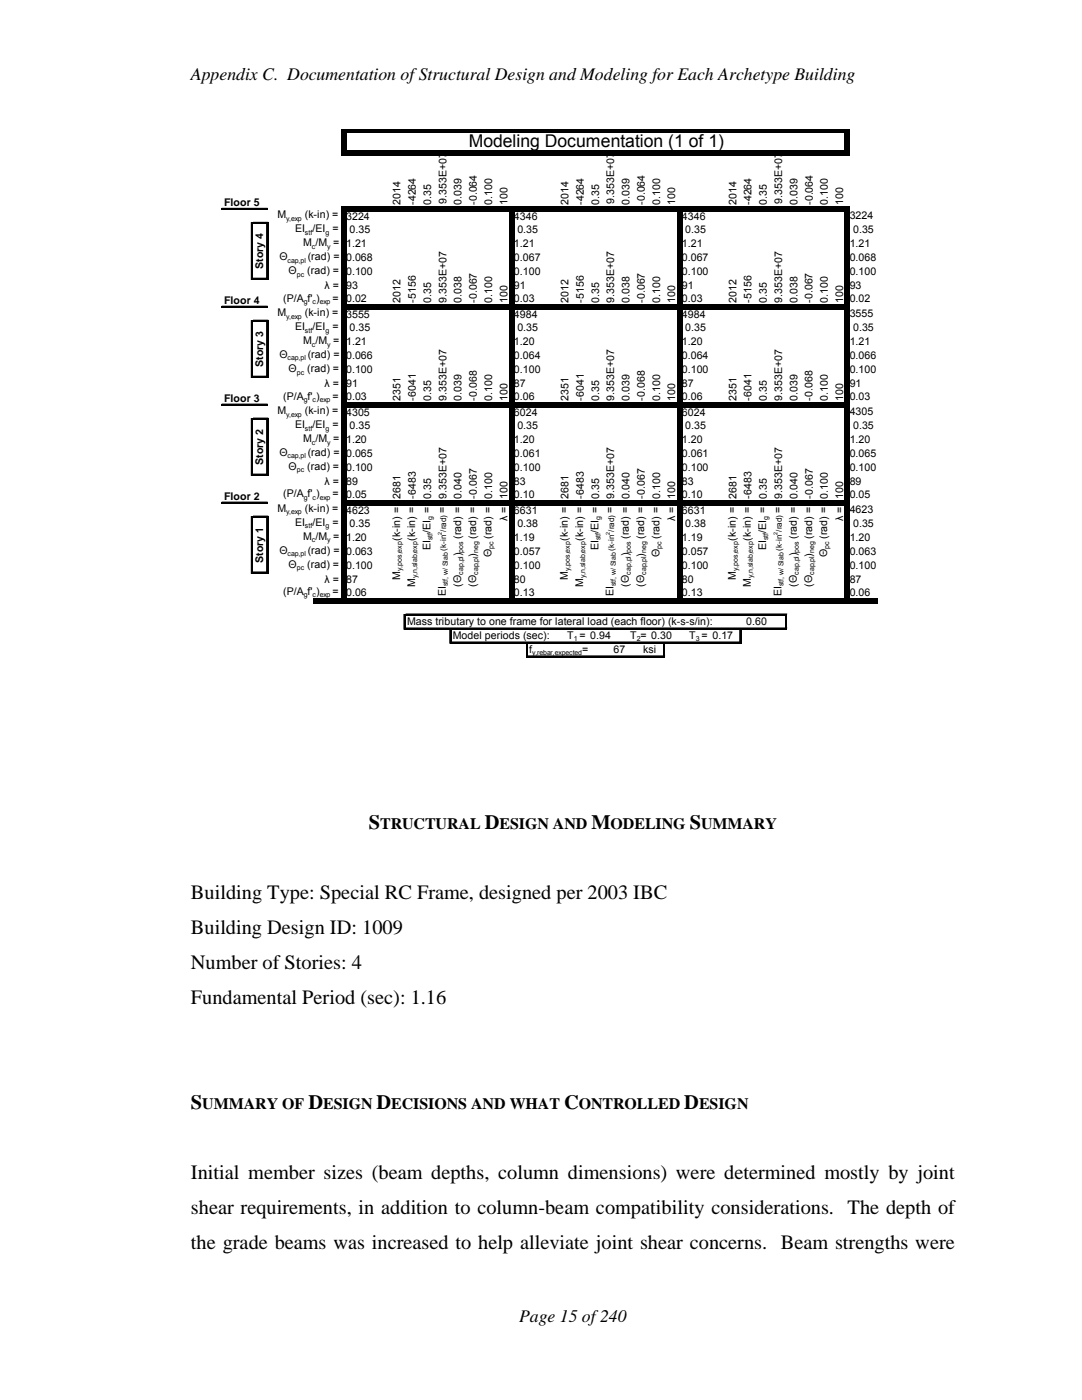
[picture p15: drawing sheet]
<svg xmlns="http://www.w3.org/2000/svg" width="216mm" height="279mm" viewBox="0 0 216 279" stroke-linecap="round" stroke-linejoin="round" font-family="sans-serif">
<defs><g id="words">
<g font-size="4.1">
<text x="73.6" y="165.4">S</text>
<text x="96.7" y="165.4">D</text>
<text x="118" y="165.4">M</text>
<text x="137.6" y="165.4">S</text>
<text x="38.1" y="179.3">Building Type: Special RC Frame, designed per 2003 IBC</text>
<text x="38.1" y="186.3">Building Design ID: 1009</text>
<text x="38.1" y="193.3">Number of Stories: 4</text>
<text x="38.1" y="200.3">Fundamental Period (sec): 1.16</text>
<text x="38.1" y="221.4">S</text>
<text x="61.5" y="221.4">D</text>
<text x="75.1" y="221.4">D</text>
<text x="112.5" y="221.4">C</text>
<text x="136.5" y="221.4">D</text>
<text x="38.1" y="235.3">Initial member sizes (beam depths, column dimensions) were determined mostly by joint</text>
<text x="38.1" y="242.3">shear requirements, in addition to column-beam compatibility considerations. The depth of</text>
<text x="38.1" y="249.3">the grade beams was increased to help alleviate joint shear concerns. Beam strengths were</text>
</g>
<g font-size="3.5">
<text x="38.1" y="15.9">Appendix C. Documentation of Structural Design and Modeling for Each Archetype Building</text>
<text x="93.6" y="29.4">Modeling Documentation (1 of 1)</text>
<text x="103.6" y="263.9">Page 15 of 240</text>
</g>
<g font-size="3.2">
<text x="75.8" y="165.4">TRUCTURAL</text>
<text x="99.7" y="165.4">ESIGN AND</text>
<text x="121.8" y="165.4">ODELING</text>
<text x="139.9" y="165.4">UMMARY</text>
<text x="40.4" y="221.4">UMMARY OF</text>
<text x="64.5" y="221.4">ESIGN</text>
<text x="78.1" y="221.4">ECISIONS AND WHAT</text>
<text x="115.5" y="221.4">ONTROLLED</text>
<text x="139.5" y="221.4">ESIGN</text>
</g>
<g font-size="2.1">
<text x="44.7" y="41.1">Floor 5</text>
<text x="79.9" y="40.9" transform="rotate(-90 79.9 40.9)">2014</text>
<text x="83" y="40.9" transform="rotate(-90 83 40.9)">-4264</text>
<text x="86" y="40.9" transform="rotate(-90 86 40.9)">0.35</text>
<text x="89.1" y="40.7" transform="rotate(-90 89.1 40.7)">9.353E+07</text>
<text x="92.1" y="40.9" transform="rotate(-90 92.1 40.9)">0.039</text>
<text x="95.2" y="40.9" transform="rotate(-90 95.2 40.9)">-0.064</text>
<text x="98.2" y="40.9" transform="rotate(-90 98.2 40.9)">0.100</text>
<text x="101.3" y="40.9" transform="rotate(-90 101.3 40.9)">100</text>
<text x="113.4" y="40.9" transform="rotate(-90 113.4 40.9)">2014</text>
<text x="116.5" y="40.9" transform="rotate(-90 116.5 40.9)">-4264</text>
<text x="119.5" y="40.9" transform="rotate(-90 119.5 40.9)">0.35</text>
<text x="122.6" y="40.7" transform="rotate(-90 122.6 40.7)">9.353E+07</text>
<text x="125.6" y="40.9" transform="rotate(-90 125.6 40.9)">0.039</text>
<text x="128.7" y="40.9" transform="rotate(-90 128.7 40.9)">-0.064</text>
<text x="131.7" y="40.9" transform="rotate(-90 131.7 40.9)">0.100</text>
<text x="134.7" y="40.9" transform="rotate(-90 134.7 40.9)">100</text>
<text x="146.9" y="40.9" transform="rotate(-90 146.9 40.9)">2014</text>
<text x="150" y="40.9" transform="rotate(-90 150 40.9)">-4264</text>
<text x="153" y="40.9" transform="rotate(-90 153 40.9)">0.35</text>
<text x="156.1" y="40.7" transform="rotate(-90 156.1 40.7)">9.353E+07</text>
<text x="159.1" y="40.9" transform="rotate(-90 159.1 40.9)">0.039</text>
<text x="162.2" y="40.9" transform="rotate(-90 162.2 40.9)">-0.064</text>
<text x="165.2" y="40.9" transform="rotate(-90 165.2 40.9)">0.100</text>
<text x="168.3" y="40.9" transform="rotate(-90 168.3 40.9)">100</text>
<text x="55.4" y="43.6">M</text>
<text x="58.9" y="46.4">EI</text>
<text x="60.8" y="43.6">(k-in) =</text>
<text x="62.4" y="46.4">/EI =</text>
<text x="69.1" y="43.9">3224</text>
<text x="69.7" y="46.5">0.35</text>
<text x="102.6" y="43.9">4346</text>
<text x="103.2" y="46.5">0.35</text>
<text x="136.1" y="43.9">4346</text>
<text x="136.7" y="46.5">0.35</text>
<text x="169.5" y="43.7">3224</text>
<text x="170.2" y="46.5">0.35</text>
<text x="52.5" y="53.7" transform="rotate(-90 52.5 53.7)">Story 4</text>
<text x="55.8" y="52">Θ</text>
<text x="60.5" y="49.2">M /M =</text>
<text x="61.4" y="52">(rad) =</text>
<text x="69.1" y="52.1">0.068</text>
<text x="69.1" y="49.3">1.21</text>
<text x="102.6" y="49.3">1.21</text>
<text x="102.6" y="52.1">0.067</text>
<text x="136.1" y="52.1">0.067</text>
<text x="136.1" y="49.3">1.21</text>
<text x="169.5" y="52.1">0.068</text>
<text x="169.5" y="49.3">1.21</text>
<text x="57.6" y="54.8">Θ</text>
<text x="61.3" y="54.8">(rad) =</text>
<text x="64.7" y="57.7">λ =</text>
<text x="69.1" y="57.7">93</text>
<text x="69.1" y="54.9">0.100</text>
<text x="102.6" y="57.7">91</text>
<text x="102.6" y="54.9">0.100</text>
<text x="136.1" y="54.9">0.100</text>
<text x="136.1" y="57.7">91</text>
<text x="169.5" y="54.9">0.100</text>
<text x="169.5" y="57.7">93</text>
<text x="44.7" y="60.6">Floor 4</text>
<text x="55.4" y="63.2">M</text>
<text x="56.5" y="60.2">(P/A f' )</text>
<text x="58.9" y="66">EI</text>
<text x="60.8" y="63.2">(k-in) =</text>
<text x="62.4" y="66">/EI =</text>
<text x="66.3" y="60.2">=</text>
<text x="69.1" y="63.4">3555</text>
<text x="69.1" y="60.3">0.02</text>
<text x="79.9" y="60.5" transform="rotate(-90 79.9 60.5)">2012</text>
<text x="83" y="60.5" transform="rotate(-90 83 60.5)">-5156</text>
<text x="86" y="60.5" transform="rotate(-90 86 60.5)">0.35</text>
<text x="89.1" y="60.5" transform="rotate(-90 89.1 60.5)">9.353E+07</text>
<text x="92.1" y="60.5" transform="rotate(-90 92.1 60.5)">0.038</text>
<text x="95.2" y="60.5" transform="rotate(-90 95.2 60.5)">-0.067</text>
<text x="98.2" y="60.5" transform="rotate(-90 98.2 60.5)">0.100</text>
<text x="101.3" y="60.5" transform="rotate(-90 101.3 60.5)">100</text>
<text x="102.6" y="60.3">0.03</text>
<text x="102.6" y="63.4">4984</text>
<text x="113.4" y="60.5" transform="rotate(-90 113.4 60.5)">2012</text>
<text x="116.5" y="60.5" transform="rotate(-90 116.5 60.5)">-5156</text>
<text x="119.5" y="60.5" transform="rotate(-90 119.5 60.5)">0.35</text>
<text x="122.6" y="60.5" transform="rotate(-90 122.6 60.5)">9.353E+07</text>
<text x="125.6" y="60.5" transform="rotate(-90 125.6 60.5)">0.038</text>
<text x="128.7" y="60.5" transform="rotate(-90 128.7 60.5)">-0.067</text>
<text x="131.7" y="60.5" transform="rotate(-90 131.7 60.5)">0.100</text>
<text x="134.7" y="60.5" transform="rotate(-90 134.7 60.5)">100</text>
<text x="136.1" y="60.3">0.03</text>
<text x="136.1" y="63.4">4984</text>
<text x="146.9" y="60.5" transform="rotate(-90 146.9 60.5)">2012</text>
<text x="150" y="60.5" transform="rotate(-90 150 60.5)">-5156</text>
<text x="153" y="60.5" transform="rotate(-90 153 60.5)">0.35</text>
<text x="156.1" y="60.5" transform="rotate(-90 156.1 60.5)">9.353E+07</text>
<text x="159.1" y="60.5" transform="rotate(-90 159.1 60.5)">0.038</text>
<text x="162.2" y="60.5" transform="rotate(-90 162.2 60.5)">-0.067</text>
<text x="165.2" y="60.5" transform="rotate(-90 165.2 60.5)">0.100</text>
<text x="168.3" y="60.5" transform="rotate(-90 168.3 60.5)">100</text>
<text x="169.5" y="63.2">3555</text>
<text x="169.5" y="60.3">0.02</text>
<text x="55.8" y="71.5">Θ</text>
<text x="60.5" y="68.7">M /M =</text>
<text x="61.4" y="71.5">(rad) =</text>
<text x="69.1" y="71.6">0.066</text>
<text x="69.1" y="68.8">1.21</text>
<text x="69.7" y="66">0.35</text>
<text x="102.6" y="71.6">0.064</text>
<text x="102.6" y="68.8">1.20</text>
<text x="103.2" y="66">0.35</text>
<text x="136.1" y="71.6">0.064</text>
<text x="136.1" y="68.8">1.20</text>
<text x="136.7" y="66">0.35</text>
<text x="169.5" y="71.6">0.066</text>
<text x="169.5" y="68.8">1.21</text>
<text x="170.2" y="66">0.35</text>
<text x="52.5" y="73.2" transform="rotate(-90 52.5 73.2)">Story 3</text>
<text x="57.6" y="74.3">Θ</text>
<text x="61.3" y="74.3">(rad) =</text>
<text x="64.7" y="77.2">λ =</text>
<text x="69.1" y="77.2">91</text>
<text x="69.1" y="74.4">0.100</text>
<text x="102.6" y="74.4">0.100</text>
<text x="102.6" y="77.2">87</text>
<text x="136.1" y="77.2">87</text>
<text x="136.1" y="74.4">0.100</text>
<text x="169.5" y="74.4">0.100</text>
<text x="169.5" y="77.2">91</text>
<text x="44.7" y="80.2">Floor 3</text>
<text x="55.4" y="82.7">M</text>
<text x="56.5" y="79.7">(P/A f' )</text>
<text x="60.8" y="82.7">(k-in) =</text>
<text x="66.3" y="79.7">=</text>
<text x="69.1" y="83">4305</text>
<text x="69.1" y="79.8">0.03</text>
<text x="79.9" y="80" transform="rotate(-90 79.9 80)">2351</text>
<text x="83" y="80" transform="rotate(-90 83 80)">-6041</text>
<text x="86" y="80" transform="rotate(-90 86 80)">0.35</text>
<text x="89.1" y="80" transform="rotate(-90 89.1 80)">9.353E+07</text>
<text x="92.1" y="80" transform="rotate(-90 92.1 80)">0.039</text>
<text x="95.2" y="80" transform="rotate(-90 95.2 80)">-0.068</text>
<text x="98.2" y="80" transform="rotate(-90 98.2 80)">0.100</text>
<text x="101.3" y="80" transform="rotate(-90 101.3 80)">100</text>
<text x="102.6" y="79.8">0.06</text>
<text x="102.6" y="83">6024</text>
<text x="113.4" y="80" transform="rotate(-90 113.4 80)">2351</text>
<text x="116.5" y="80" transform="rotate(-90 116.5 80)">-6041</text>
<text x="119.5" y="80" transform="rotate(-90 119.5 80)">0.35</text>
<text x="122.6" y="80" transform="rotate(-90 122.6 80)">9.353E+07</text>
<text x="125.6" y="80" transform="rotate(-90 125.6 80)">0.039</text>
<text x="128.7" y="80" transform="rotate(-90 128.7 80)">-0.068</text>
<text x="131.7" y="80" transform="rotate(-90 131.7 80)">0.100</text>
<text x="134.7" y="80" transform="rotate(-90 134.7 80)">100</text>
<text x="136.1" y="83">6024</text>
<text x="136.1" y="79.8">0.06</text>
<text x="146.9" y="80" transform="rotate(-90 146.9 80)">2351</text>
<text x="150" y="80" transform="rotate(-90 150 80)">-6041</text>
<text x="153" y="80" transform="rotate(-90 153 80)">0.35</text>
<text x="156.1" y="80" transform="rotate(-90 156.1 80)">9.353E+07</text>
<text x="159.1" y="80" transform="rotate(-90 159.1 80)">0.039</text>
<text x="162.2" y="80" transform="rotate(-90 162.2 80)">-0.068</text>
<text x="165.2" y="80" transform="rotate(-90 165.2 80)">0.100</text>
<text x="168.3" y="80" transform="rotate(-90 168.3 80)">100</text>
<text x="169.5" y="82.8">4305</text>
<text x="169.5" y="79.8">0.03</text>
<text x="58.9" y="85.5">EI</text>
<text x="60.5" y="88.3">M /M =</text>
<text x="62.4" y="85.5">/EI =</text>
<text x="69.1" y="88.4">1.20</text>
<text x="69.7" y="85.6">0.35</text>
<text x="102.6" y="88.4">1.20</text>
<text x="103.2" y="85.6">0.35</text>
<text x="136.1" y="88.4">1.20</text>
<text x="136.7" y="85.6">0.35</text>
<text x="169.5" y="88.4">1.20</text>
<text x="170.2" y="85.6">0.35</text>
<text x="52.5" y="92.8" transform="rotate(-90 52.5 92.8)">Story 2</text>
<text x="55.8" y="91.1">Θ</text>
<text x="57.6" y="93.9">Θ</text>
<text x="61.3" y="93.9">(rad) =</text>
<text x="61.4" y="91.1">(rad) =</text>
<text x="69.1" y="91.2">0.065</text>
<text x="69.1" y="93.9">0.100</text>
<text x="102.6" y="91.2">0.061</text>
<text x="102.6" y="93.9">0.100</text>
<text x="136.1" y="91.2">0.061</text>
<text x="136.1" y="93.9">0.100</text>
<text x="169.5" y="91.2">0.065</text>
<text x="169.5" y="93.9">0.100</text>
<text x="44.7" y="99.7">Floor 2</text>
<text x="56.5" y="99.3">(P/A f' )</text>
<text x="64.7" y="96.7">λ =</text>
<text x="66.3" y="99.3">=</text>
<text x="69.1" y="96.7">89</text>
<text x="69.1" y="99.4">0.05</text>
<text x="79.9" y="99.5" transform="rotate(-90 79.9 99.5)">2681</text>
<text x="83" y="99.5" transform="rotate(-90 83 99.5)">-6483</text>
<text x="86" y="99.5" transform="rotate(-90 86 99.5)">0.35</text>
<text x="89.1" y="99.5" transform="rotate(-90 89.1 99.5)">9.353E+07</text>
<text x="92.1" y="99.5" transform="rotate(-90 92.1 99.5)">0.040</text>
<text x="95.2" y="99.5" transform="rotate(-90 95.2 99.5)">-0.067</text>
<text x="98.2" y="99.5" transform="rotate(-90 98.2 99.5)">0.100</text>
<text x="101.3" y="99.5" transform="rotate(-90 101.3 99.5)">100</text>
<text x="102.6" y="96.7">83</text>
<text x="102.6" y="99.4">0.10</text>
<text x="113.4" y="99.5" transform="rotate(-90 113.4 99.5)">2681</text>
<text x="116.5" y="99.5" transform="rotate(-90 116.5 99.5)">-6483</text>
<text x="119.5" y="99.5" transform="rotate(-90 119.5 99.5)">0.35</text>
<text x="122.6" y="99.5" transform="rotate(-90 122.6 99.5)">9.353E+07</text>
<text x="125.6" y="99.5" transform="rotate(-90 125.6 99.5)">0.040</text>
<text x="128.7" y="99.5" transform="rotate(-90 128.7 99.5)">-0.067</text>
<text x="131.7" y="99.5" transform="rotate(-90 131.7 99.5)">0.100</text>
<text x="134.7" y="99.5" transform="rotate(-90 134.7 99.5)">100</text>
<text x="136.1" y="99.4">0.10</text>
<text x="136.1" y="96.7">83</text>
<text x="146.9" y="99.5" transform="rotate(-90 146.9 99.5)">2681</text>
<text x="150" y="99.5" transform="rotate(-90 150 99.5)">-6483</text>
<text x="153" y="99.5" transform="rotate(-90 153 99.5)">0.35</text>
<text x="156.1" y="99.5" transform="rotate(-90 156.1 99.5)">9.353E+07</text>
<text x="159.1" y="99.5" transform="rotate(-90 159.1 99.5)">0.040</text>
<text x="162.2" y="99.5" transform="rotate(-90 162.2 99.5)">-0.067</text>
<text x="165.2" y="99.5" transform="rotate(-90 165.2 99.5)">0.100</text>
<text x="168.3" y="99.5" transform="rotate(-90 168.3 99.5)">100</text>
<text x="169.5" y="96.7">89</text>
<text x="169.5" y="99.4">0.05</text>
<text x="55.4" y="102.2">M</text>
<text x="58.9" y="105">EI</text>
<text x="60.5" y="107.8">M /M =</text>
<text x="60.8" y="102.2">(k-in) =</text>
<text x="62.4" y="105">/EI =</text>
<text x="69.1" y="107.9">1.20</text>
<text x="69.1" y="102.5">4623</text>
<text x="69.7" y="105.1">0.35</text>
<text x="79.8" y="107.9" transform="rotate(-90 79.8 107.9)">(k-in) =</text>
<text x="82.8" y="107.9" transform="rotate(-90 82.8 107.9)">(k-in) =</text>
<text x="85.9" y="106.3" transform="rotate(-90 85.9 106.3)">/EI =</text>
<text x="88.9" y="102.4" transform="rotate(-90 88.9 102.4)">=</text>
<text x="92" y="107.5" transform="rotate(-90 92 107.5)">(rad) =</text>
<text x="95" y="107.5" transform="rotate(-90 95 107.5)">(rad) =</text>
<text x="98.1" y="107.5" transform="rotate(-90 98.1 107.5)">(rad) =</text>
<text x="101.3" y="104.1" transform="rotate(-90 101.3 104.1)">λ =</text>
<text x="102.6" y="107.9">1.19</text>
<text x="102.6" y="102.5">6631</text>
<text x="103.2" y="105.1">0.38</text>
<text x="113.3" y="107.9" transform="rotate(-90 113.3 107.9)">(k-in) =</text>
<text x="116.4" y="107.9" transform="rotate(-90 116.4 107.9)">(k-in) =</text>
<text x="119.4" y="106.3" transform="rotate(-90 119.4 106.3)">/EI =</text>
<text x="122.4" y="102.4" transform="rotate(-90 122.4 102.4)">=</text>
<text x="125.5" y="107.5" transform="rotate(-90 125.5 107.5)">(rad) =</text>
<text x="128.5" y="107.5" transform="rotate(-90 128.5 107.5)">(rad) =</text>
<text x="131.6" y="107.5" transform="rotate(-90 131.6 107.5)">(rad) =</text>
<text x="134.7" y="104.1" transform="rotate(-90 134.7 104.1)">λ =</text>
<text x="136.1" y="102.5">6631</text>
<text x="136.1" y="107.9">1.19</text>
<text x="136.7" y="105.1">0.38</text>
<text x="146.8" y="107.9" transform="rotate(-90 146.8 107.9)">(k-in) =</text>
<text x="149.8" y="107.9" transform="rotate(-90 149.8 107.9)">(k-in) =</text>
<text x="152.9" y="106.3" transform="rotate(-90 152.9 106.3)">/EI =</text>
<text x="155.9" y="102.4" transform="rotate(-90 155.9 102.4)">=</text>
<text x="159" y="107.5" transform="rotate(-90 159 107.5)">(rad) =</text>
<text x="162" y="107.5" transform="rotate(-90 162 107.5)">(rad) =</text>
<text x="165.1" y="107.5" transform="rotate(-90 165.1 107.5)">(rad) =</text>
<text x="168.3" y="104.1" transform="rotate(-90 168.3 104.1)">λ =</text>
<text x="169.5" y="107.9">1.20</text>
<text x="169.5" y="102.3">4623</text>
<text x="170.2" y="105.1">0.35</text>
<text x="52.5" y="112.3" transform="rotate(-90 52.5 112.3)">Story 1</text>
<text x="55.8" y="110.6">Θ</text>
<text x="57.6" y="113.4">Θ</text>
<text x="61.3" y="113.4">(rad) =</text>
<text x="61.4" y="110.6">(rad) =</text>
<text x="69.1" y="110.7">0.063</text>
<text x="69.1" y="113.5">0.100</text>
<text x="85.9" y="109.9" transform="rotate(-90 85.9 109.9)">EI</text>
<text x="92" y="111" transform="rotate(-90 92 111)">)</text>
<text x="95" y="111.1" transform="rotate(-90 95 111.1)">)</text>
<text x="98.1" y="111.3" transform="rotate(-90 98.1 111.3)">Θ</text>
<text x="102.6" y="113.5">0.100</text>
<text x="102.6" y="110.7">0.057</text>
<text x="119.4" y="109.9" transform="rotate(-90 119.4 109.9)">EI</text>
<text x="125.5" y="111" transform="rotate(-90 125.5 111)">)</text>
<text x="128.5" y="111.1" transform="rotate(-90 128.5 111.1)">)</text>
<text x="131.6" y="111.3" transform="rotate(-90 131.6 111.3)">Θ</text>
<text x="136.1" y="110.7">0.057</text>
<text x="136.1" y="113.5">0.100</text>
<text x="152.9" y="109.9" transform="rotate(-90 152.9 109.9)">EI</text>
<text x="159" y="111" transform="rotate(-90 159 111)">)</text>
<text x="162" y="111.1" transform="rotate(-90 162 111.1)">)</text>
<text x="165.1" y="111.3" transform="rotate(-90 165.1 111.3)">Θ</text>
<text x="169.5" y="110.7">0.063</text>
<text x="169.5" y="113.5">0.100</text>
<text x="56.5" y="118.8">(P/A f' )</text>
<text x="64.7" y="116.3">λ = 87</text>
<text x="66.3" y="118.8">=</text>
<text x="69.1" y="118.9">0.06</text>
<text x="79.8" y="115.7" transform="rotate(-90 79.8 115.7)">M</text>
<text x="82.8" y="117.2" transform="rotate(-90 82.8 117.2)">M</text>
<text x="88.9" y="119" transform="rotate(-90 88.9 119)">EI</text>
<text x="92" y="117.1" transform="rotate(-90 92 117.1)">(Θ</text>
<text x="95" y="117.1" transform="rotate(-90 95 117.1)">(Θ</text>
<text x="102.6" y="118.9">0.13</text>
<text x="102.6" y="116.3">80</text>
<text x="113.3" y="115.7" transform="rotate(-90 113.3 115.7)">M</text>
<text x="116.4" y="117.2" transform="rotate(-90 116.4 117.2)">M</text>
<text x="122.4" y="119" transform="rotate(-90 122.4 119)">EI</text>
<text x="125.5" y="117.1" transform="rotate(-90 125.5 117.1)">(Θ</text>
<text x="128.5" y="117.1" transform="rotate(-90 128.5 117.1)">(Θ</text>
<text x="136.1" y="116.3">80</text>
<text x="136.1" y="118.9">0.13</text>
<text x="146.8" y="115.7" transform="rotate(-90 146.8 115.7)">M</text>
<text x="149.8" y="117.2" transform="rotate(-90 149.8 117.2)">M</text>
<text x="155.9" y="119" transform="rotate(-90 155.9 119)">EI</text>
<text x="159" y="117.1" transform="rotate(-90 159 117.1)">(Θ</text>
<text x="162" y="117.1" transform="rotate(-90 162 117.1)">(Θ</text>
<text x="169.5" y="116.3">87</text>
<text x="169.5" y="118.9">0.06</text>
<text x="81.2" y="124.7">Mass tributary to one frame for lateral load (each floor) (k-s-s/in):</text>
<text x="148.9" y="124.7">0.60</text>
<text x="90.4" y="127.6">Model periods (sec):</text>
<text x="105.6" y="130.3">f</text>
<text x="113.2" y="127.5">T = 0.94</text>
<text x="116.1" y="130.3">=</text>
<text x="122.4" y="130.2">67</text>
<text x="125.7" y="127.5">T = 0.30</text>
<text x="128.3" y="130.2">ksi</text>
<text x="137.5" y="127.5">T = 0.17</text>
</g>
<g font-size="1.6">
<text x="89" y="109.9" transform="rotate(-90 89 109.9)">(k-in /rad)</text>
<text x="122.5" y="109.9" transform="rotate(-90 122.5 109.9)">(k-in /rad)</text>
<text x="156" y="109.9" transform="rotate(-90 156 109.9)">(k-in /rad)</text>
</g>
<g font-size="1.4">
<text x="57.1" y="44">y,exp</text>
<text x="60.9" y="46.8">stf</text>
<text x="65" y="46.8">g</text>
<text x="57.4" y="52.4">cap,pl</text>
<text x="62.2" y="49.6">c</text>
<text x="65.3" y="49.6">y</text>
<text x="59.2" y="55.2">pc</text>
<text x="57.1" y="63.6">y,exp</text>
<text x="60.6" y="60.6">g</text>
<text x="62.4" y="60.6">c exp</text>
<text x="57.4" y="71.9">cap,pl</text>
<text x="60.9" y="66.4">stf</text>
<text x="62.2" y="69.2">c</text>
<text x="65" y="66.4">g</text>
<text x="65.3" y="69.2">y</text>
<text x="59.2" y="74.7">pc</text>
<text x="57.1" y="83.1">y,exp</text>
<text x="60.6" y="80.2">g</text>
<text x="62.4" y="80.2">c exp</text>
<text x="60.9" y="85.9">stf</text>
<text x="62.2" y="88.7">c</text>
<text x="65" y="85.9">g</text>
<text x="65.3" y="88.7">y</text>
<text x="57.4" y="91.5">cap,pl</text>
<text x="59.2" y="94.3">pc</text>
<text x="60.6" y="99.7">g</text>
<text x="62.4" y="99.7">c exp</text>
<text x="57.1" y="102.7">y,exp</text>
<text x="60.9" y="105.5">stf</text>
<text x="65" y="105.5">g</text>
<text x="86.3" y="107.9" transform="rotate(-90 86.3 107.9)">stf</text>
<text x="86.3" y="103.8" transform="rotate(-90 86.3 103.8)">g</text>
<text x="119.8" y="107.9" transform="rotate(-90 119.8 107.9)">stf</text>
<text x="119.8" y="103.8" transform="rotate(-90 119.8 103.8)">g</text>
<text x="153.3" y="107.9" transform="rotate(-90 153.3 107.9)">stf</text>
<text x="153.3" y="103.8" transform="rotate(-90 153.3 103.8)">g</text>
<text x="57.4" y="111">cap,pl</text>
<text x="59.2" y="113.8">pc</text>
<text x="62.2" y="108.2">c</text>
<text x="65.3" y="108.2">y</text>
<text x="98.5" y="109.6" transform="rotate(-90 98.5 109.6)">pc</text>
<text x="132" y="109.6" transform="rotate(-90 132 109.6)">pc</text>
<text x="165.5" y="109.6" transform="rotate(-90 165.5 109.6)">pc</text>
<text x="60.6" y="119.2">g</text>
<text x="62.4" y="119.2">c exp</text>
<text x="80.2" y="114" transform="rotate(-90 80.2 114)">y,pos,exp</text>
<text x="83.2" y="115.4" transform="rotate(-90 83.2 115.4)">y,n,slab,exp</text>
<text x="89.3" y="117" transform="rotate(-90 89.3 117)">stf, w/ Slab</text>
<text x="92.4" y="114.7" transform="rotate(-90 92.4 114.7)">cap,pl pos</text>
<text x="95.4" y="114.7" transform="rotate(-90 95.4 114.7)">cap,pl neg</text>
<text x="113.7" y="114" transform="rotate(-90 113.7 114)">y,pos,exp</text>
<text x="116.8" y="115.4" transform="rotate(-90 116.8 115.4)">y,n,slab,exp</text>
<text x="122.9" y="117" transform="rotate(-90 122.9 117)">stf, w/ Slab</text>
<text x="125.9" y="114.7" transform="rotate(-90 125.9 114.7)">cap,pl pos</text>
<text x="128.9" y="114.7" transform="rotate(-90 128.9 114.7)">cap,pl neg</text>
<text x="147.2" y="114" transform="rotate(-90 147.2 114)">y,pos,exp</text>
<text x="150.2" y="115.4" transform="rotate(-90 150.2 115.4)">y,n,slab,exp</text>
<text x="156.3" y="117" transform="rotate(-90 156.3 117)">stf, w/ Slab</text>
<text x="159.4" y="114.7" transform="rotate(-90 159.4 114.7)">cap,pl pos</text>
<text x="162.4" y="114.7" transform="rotate(-90 162.4 114.7)">cap,pl neg</text>
<text x="106.2" y="130.7">y,rebar,expected</text>
<text x="114.5" y="128">1</text>
<text x="127" y="128">2</text>
<text x="138.9" y="128">3</text>
</g>
<g font-size="1.1">
<text x="88.2" y="106.7" transform="rotate(-90 88.2 106.7)">2</text>
<text x="121.7" y="106.7" transform="rotate(-90 121.7 106.7)">2</text>
<text x="155.2" y="106.7" transform="rotate(-90 155.2 106.7)">2</text>
</g>
</g></defs>
<g fill="#000">
<path d="M68.1 25.8h1v5.3h-1zM69.1 25.8h100.5v.7h-100.5zM69.1 30.1h100.5v1h-100.5zM168.6 26.5h1v4.6h-1zM69.1 41.2h100.5v1h-100.5zM69.1 60.8h100.5v1h-100.5zM69.1 80.3h100.5v1h-100.5zM69.1 99.9h100.5v1h-100.5zM62.5 119.4h112.7v1h-112.7zM68.1 41.2h1v79.2h-1zM101.6 42.2h1v78.2h-1zM135.1 42.2h1v78.2h-1z"/>
<path d="M168.6 42.2h1v78.2h-1z"/>
</g>
<g fill="none" stroke="#000" stroke-width=".2">
<path d="M44.2 41.6h9.2M50.1 44.4v11.5M50.5 44.4h3M50.5 55.5h3M53.2 44.7v11.2M44.2 61.1h9.2M50.1 63.9v11.5M50.5 63.9h3M50.5 75.1h3M53.2 64.2v11.2M44.2 80.6h9.2M50.1 83.4v11.6"/>
<path d="M50.5 83.4h3M50.5 94.6h3M53.2 83.8v11.2M44.2 100.2h9.2M50.1 103v11.5M50.5 103h3M50.5 114.2h3M53.2 103.3v11.2M80.6 122.5v3.2M80.9 122.5h76.2M80.9 125.3h76.2M89.7 125.7v2.8"/>
<path d="M90.1 128.1h57.8M105 128.5v2.7M105.3 130.9h27.4M132.4 128.5v2.7M147.6 125.7v2.8M156.7 122.9v2.8"/>
</g>
<g fill="none" stroke="#000" stroke-width=".34">
<path d="M44.2 41.7h9.2M50.3 44.4v11.5M50.5 44.5h3.1M50.5 55.7h3.1M53.4 44.7v11.2M44.2 61.3h9.2M50.3 63.9v11.5M50.5 64.1h3.1M50.5 75.2h3.1M53.4 64.3v11.1M44.2 80.8h9.2M50.3 83.5v11.5"/>
<path d="M50.5 83.6h3.1M50.5 94.8h3.1M53.4 83.8v11.2M44.2 100.4h9.2M50.3 103v11.5M50.5 103.2h3.1M50.5 114.3h3.1M53.4 103.3v11.2M80.8 122.5v3.2M80.9 122.7h76.2M80.9 125.5h76.2M89.9 125.7v2.8"/>
<path d="M90.1 128.3h57.8M105.1 128.5v2.8M105.3 131.1h27.4M132.5 128.5v2.8M147.8 125.7v2.8M156.9 122.9v2.8"/>
</g>
<use href="#words"/>
</svg>
